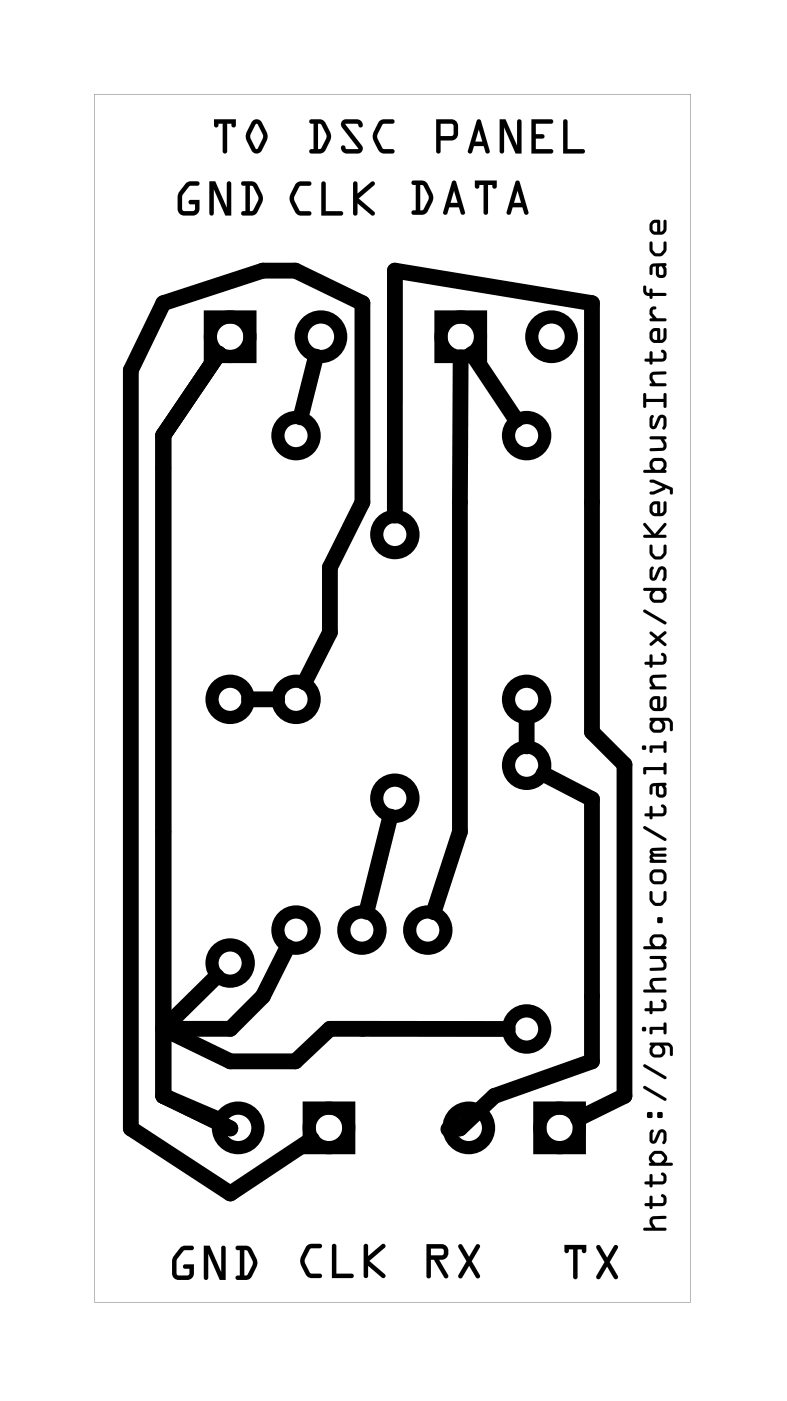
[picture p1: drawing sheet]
<svg xmlns="http://www.w3.org/2000/svg" width="30mm" height="54mm" viewBox="0 0 30 54" stroke-linecap="round" stroke-linejoin="round" font-family="sans-serif">
<g fill="#000">
<path d="M3.6 3.6h23v46.6h-23zM3.6 3.6v46.6h23v-46.6z"/>
<path d="M7.1 7.1l.3-.1h.3l-.1 .2h-.3l-.3 .4v.4l.1 .1h.4v-.2h-.2v-.2h.4v.4l-.2 .2h-.5l-.1-.2v-.6zM7.1 7.1a.88 .88 0 0 0-.1 1.2h.5l.2-.3v-.3h-.3l-.1 .1 .2 .1v.2h-.5l.1-.6 .2-.3 .3-.1h.1l-.1-.1h-.2zM8.1 7h.2l.4 1v-.9l.1-.1h.1v1.3h-.2l-.5-1v.9v.1h-.1zM8.1 7v1.3h.1v-.1v-.9l.5 1h.2v-1.3h-.1l-.1 .1v.9l-.4-1zM9.3 7h.5l.3 .6v.2l-.3 .5h-.5v-.1l.2-.1v-.9l-.2-.1zM9.3 7v.1l.2 .1v.9l-.2 .1v.1h.5l.3-.5v-.2l-.3-.6zM9.6 7.2v.9h.1l.3-.5-.2-.4zM9.6 7.2h.2l.2 .4-.3 .5h-.1z"/>
<path d="M7.1 7.1l.3-.1h.2l.1 .1h-.1l-.3 .1-.2 .3-.1 .6h.5v-.2h-.2v-.1l.4-.1v.4l-.2 .2h-.4l-.2-.1-.1-.2a.91 .91 0 0 1 .3-.9zM8.1 7h.2l.4 1v-.9l.1-.1h.1v1.3h-.2l-.5-1v.9v.1h-.1zM9.3 7h.5a.77 .77 0 0 1 .1 1.2l-.1 .1h-.5v-.1l.2-.1v-.9l-.2-.1zM9.6 7.2v.9h.1l.3-.5-.2-.4z"/>
<path d="M8.2 4.6h.9l-.1 .3-.1-.1h-.1l-.1 1.1-.1-.1v-1h-.2l-.1 .1zM8.3 4.6v.3l.1-.1h.2v1l.1 .1 .1-1.1h.1l.1 .1 .1-.3zM9.7 4.7l.2-.1 .2 .1 .2 .5-.2 .6a.22 .22 0 0 1-.4 0l-.2-.5zM9.7 4.7l-.2 .6 .2 .5a.22 .22 0 0 0 .4 0l.2-.5-.2-.6a.22 .22 0 0 0-.4 0zM9.9 4.8l-.3 .5 .3 .4 .2-.4zM9.9 4.8l.2 .5-.2 .4-.3-.4zM11.9 4.6h.6l.3 .6-.1 .2-.3 .5h-.5v-.1l.2-.1v-.9l-.2-.1zM11.9 4.6v.1l.2 .1v.9l-.2 .1v.1h.5l.3-.5 .1-.2-.3-.6zM12.3 4.8v.9l.3-.4-.2-.5zM12.3 4.8h.1l.2 .5-.3 .4zM13.2 4.7l.6-.1 .2 .1-.1 .2-.1-.1h-.5l.7 .9-.1 .2h-.5l-.2-.1v-.2l.2 .1h.4l-.6-.8zM13.2 4.7v.2l.6 .8h-.4l-.2-.1v.2l.2 .1h.5l.1-.2-.7-.9h.5l.1 .1 .1-.2-.2-.1zM14.6 4.7l.2-.1h.4v.2h-.4l-.3 .5 .3 .4h.4v.2h-.5l-.3-.5v-.2zM14.6 4.7l-.2 .4a.78 .78 0 0 0 .3 .8h.4l.1-.1-.4-.1-.2-.3v-.2l.2-.4h.4v-.1v-.1h-.4zM16.8 4.6h.7l.2 .3-.1 .4-.6 .1v.4l-.1 .1-.1-.1zM16.8 4.6v1.2l.1 .1 .1-.1v-.4l.6-.1 .1-.4-.2-.3zM17 4.8v.4h.5v-.4zM17 4.8h.5v.4h-.5zM18.4 4.6l.1 .1 .4 1.1-.1 .1h-.1l-.1-.3h-.3l-.1 .3h-.2zM18.4 4.6l-.4 1.3h.2l.1-.3h.3l.1 .3h.1l.1-.1-.4-1.1zM18.5 5l-.2 .5h.3zM18.5 5l.1 .5h-.3zM19.3 4.6h.2l.4 1v-.9l.1-.1h.1v1.3h-.2l-.5-1v.9v.1h-.1zM19.3 4.6v1.3h.1v-.1v-.9l.5 1h.2v-1.3h-.1l-.1 .1v.9l-.4-1zM20.5 4.6h.8l-.1 .2h-.5v.4h.2l.1 .1h-.1h-.2v.4h.6v.2h-.8zM20.5 4.6v1.3h.8v-.1l-.6-.1v-.4h.2h.1l-.1-.1h-.2v-.4h.5l.1-.2zM21.7 4.6l.2 .1v1h.6v.2h-.8zM21.7 4.6v1.3h.8v-.1l-.6-.1v-1z"/>
<path d="M8.3 4.6h.8l-.1 .3-.1-.1h-.1l-.1 1.1-.1-.1v-1h-.2l-.1 .1zM9.7 4.7l.2-.1 .2 .1 .2 .5-.2 .6a.22 .22 0 0 1-.4 0l-.2-.5zM9.9 4.8l-.3 .5 .3 .4 .2-.4zM11.9 4.6h.6a.77 .77 0 0 1 .1 1.2l-.2 .1h-.5v-.1l.2-.1v-.9l-.2-.1zM12.3 4.8v.9l.3-.4-.2-.5zM13.2 4.7l.6-.1 .2 .1-.1 .2-.1-.1h-.5l.7 .9-.1 .2h-.5l-.2-.1v-.2l.2 .1h.4l-.6-.8zM14.6 4.7l.2-.1h.4v.2h-.4l-.3 .5 .3 .4 .4 .1v.1h-.1a.58 .58 0 0 1-.7-.6zM16.8 4.6h.7l.2 .3-.1 .4-.6 .1v.4l-.1 .1-.1-.1zM17 4.8v.4h.5v-.4zM18.4 4.6l.1 .1 .4 1.1-.1 .1h-.1l-.1-.3h-.3l-.1 .3h-.2zM18.5 5l-.2 .5h.3zM19.3 4.6h.2l.4 1v-.9l.1-.1h.1v1.3h-.2l-.5-1v.9v.1h-.1zM20.5 4.6h.8l-.1 .2h-.5v.4h.2l.1 .1h-.1h-.2v.4l.6 .1v.1h-.8zM21.7 4.6l.2 .1v1l.6 .1v.1h-.8z"/>
<path d="M11.4 7.1l.2-.1h.4v.2h-.4l-.3 .4 .3 .5h.4v.2h-.5l-.3-.5v-.2zM11.4 7.1l-.2 .4a.78 .78 0 0 0 .3 .8h.4l.1-.1v-.1h-.4l-.2-.4v-.2l.2-.3h.4v-.1v-.1h-.4zM12.4 7l.2 .1v1h.6v.2h-.8zM12.4 7v1.3h.8v-.2h-.6v-1zM13.6 7h.2v.5l.5-.5h.1l-.6 .6 .6 .6v.1l-.6-.5v.5h-.2zM13.6 7v1.3h.2v-.5l.6 .5v-.1l-.6-.6 .6-.6h-.1l-.5 .5v-.5z"/>
<path d="M11.4 7.1l.2-.1h.4v.2h-.4l-.3 .4 .3 .5h.4v.2h-.1a.58 .58 0 0 1-.7-.6zM12.4 7l.2 .1v1h.6v.2h-.8zM13.6 7h.2v.5l.5-.5h.1l-.6 .6 .6 .6v.1l-.6-.5v.5h-.2z"/>
<path d="M15.9 7h.5l.3 .5v.3l-.4 .5-.4-.1v-.1h.1v-1h-.1zM15.9 7v.1h.1v1h-.1v.1l.4 .1 .4-.5v-.3l-.3-.5zM16.2 7.1v1h.1l.2-.5-.2-.4zM16.2 7.1l.1 .1 .2 .4-.2 .5h-.1zM17.5 7h.1l.3 1.2v.1l-.1-.1-.1-.2h-.4l-.1 .2h-.1zM17.5 7l-.4 1.2h.1l.1-.2h.4l.1 .2 .1 .1v-.1l-.3-1.2zM17.5 7.3l-.1 .5h.2zM17.5 7.3l.1 .5h-.2zM18.3 7h.9l-.1 .3-.1-.2h-.2v1.2l-.2-.1v-1.1h-.1l-.1 .2zM18.3 7l.1 .3 .1-.2h.1v1.1l.2 .1v-1.2h.2l.1 .2v-.3zM19.9 7h.1l.4 1.2-.1 .1-.1-.1-.1-.2h-.3l-.1 .2h-.2zM19.9 7l-.4 1.2h.2l.1-.2h.3l.1 .2 .1 .1 .1-.1-.4-1.2zM19.9 7.3l-.1 .5h.3zM20 7.3l.1 .5h-.3z"/>
<path d="M15.9 7h.5a.77 .77 0 0 1 .1 1.1l-.2 .2-.4-.1v-.1h.1v-1h-.1zM16.2 7.1v1h.1l.2-.5-.2-.4zM17.5 7h.1l.3 1.2v.1l-.1-.1-.1-.2h-.4l-.1 .2h-.1zM17.5 7.3l-.1 .5h.2zM18.3 7h.8v.3l-.1-.2h-.2v1.2l-.2-.1v-1.1h-.1l-.1 .2zM19.9 7h.1l.4 1.2-.1 .1-.1-.1-.1-.2h-.3l-.1 .2h-.2zM20 7.3l-.2 .5h.3z"/>
<path d="M6.9 48.1l.2-.1h.4l-.1 .2h-.3l-.3 .4v.5h.1h.4v-.2h-.2v-.2h.4v.5l-.2 .1h-.5l-.1-.1-.1-.7zM6.9 48.1a.88 .88 0 0 0-.1 1.2h.5l.2-.2v-.4h-.4v.1l.2 .1v.2h-.5v-.6l.3-.3h.3l.1-.1-.1-.1h-.3zM7.9 48h.2l.4 1v-.9l.1-.1h.1v1.3h-.2l-.5-1v.9v.1h-.1zM7.9 48v1.3h.1v-.1v-.9l.5 1h.2v-1.3h-.1l-.1 .1v.9l-.4-1zM9.1 48h.5l.3 .6v.2l-.3 .5h-.5v-.1l.1-.1v-.9l-.1-.1zM9.1 48v.1l.1 .1v.9l-.1 .1v.1h.5l.3-.5v-.2l-.3-.6zM9.4 48.2v.9h.1l.3-.4-.2-.5zM9.4 48.2h.2l.2 .5-.3 .4h-.1z"/>
<path d="M6.9 48.1l.2-.1h.3l.1 .1-.1 .1h-.3l-.3 .3v.6h.5v-.2h-.2v-.1l.4-.1v.5l-.2 .1h-.4l-.2-.1-.1-.1a.91 .91 0 0 1 .3-1zM7.9 48h.2l.4 1v-.9l.1-.1h.1v1.3h-.2l-.5-1v.9v.1h-.1zM9.1 48h.5a.77 .77 0 0 1 .1 1.2l-.1 .1h-.5v-.1l.1-.1v-.9l-.1-.1zM9.4 48.2v.9h.1l.3-.4-.2-.5z"/>
<path d="M11.8 48l.2-.1 .4 .1v.1h-.4l-.3 .5 .3 .5h.4v.1h-.5l-.3-.4v-.3zM11.8 48l-.2 .4a.78 .78 0 0 0 .3 .8h.4h.1v-.1h-.4l-.2-.4v-.2l.2-.4h.4v-.1v-.1h-.4zM12.8 47.9l.2 .1v1.1h.6v.1h-.8zM12.8 47.9v1.3h.8v-.1h-.6v-1.1zM14 47.9l.2 .1v.4l.5-.5 .2 .1-.7 .6 .6 .5v.1l-.6-.4v.4h-.2zM14 47.9v1.3h.2v-.4l.6 .4v-.1l-.6-.5 .7-.6-.2-.1-.5 .5v-.4z"/>
<path d="M11.8 48l.2-.1 .4 .1v.1h-.4l-.3 .5 .3 .5h.4v.1h-.1a.58 .58 0 0 1-.7-.5zM12.8 47.9l.2 .1v1.1h.6v.1h-.8zM14 47.9l.2 .1v.4l.5-.5 .2 .1-.7 .6 .6 .5v.1l-.6-.4v.4h-.2z"/>
<path d="M16.4 47.9h.6a.31 .31 0 0 1 .3 .4 .31 .31 0 0 1-.4 .2l.4 .7h-.1l-.5-.7h-.1v.7h-.1zM16.4 47.9l.1 1.3h.1v-.7h.1l.4 .7h.2l-.4-.7a.3 .3 0 0 0 .4-.2 .3 .3 0 0 0-.3-.4zM16.6 48.1v.3l.5-.1v-.2zM16.6 48.1h.5v.2l-.5 .1zM17.7 48h.1l.3 .4 .2-.4h.2l-.3 .6 .3 .5v.1h-.2l-.2-.4-.3 .4h-.1l.3-.6zM17.7 48l.3 .6-.3 .6h.1l.3-.4 .2 .4h.2v-.1l-.3-.5 .3-.6h-.2l-.2 .4-.3-.4z"/>
<path d="M16.4 47.9h.6a.31 .31 0 0 1 .3 .4 .31 .31 0 0 1-.4 .2l.4 .7h-.1l-.5-.7h-.1v.7h-.1zM16.6 48.1v.3l.5-.1v-.2zM17.7 48h.1l.3 .4 .2-.4h.2l-.3 .6 .3 .5v.1h-.2l-.2-.4-.3 .4h-.1l.3-.6z"/>
<path d="M21.8 48h.8l-.1 .3-.1-.2h-.1l-.1 1.2-.1-.1v-1.1h-.2l-.1 .2zM21.8 48v.3l.1-.2h.2v1.1l.1 .1 .1-1.2h.1l.1 .2 .1-.3zM23 48h.1l.3 .5 .3-.5h.1l-.3 .6 .3 .6v.1l-.1-.1-.3-.4-.3 .4h-.1l.3-.6zM23 48l.3 .6-.3 .6h.1l.3-.4 .3 .4 .1 .1v-.1l-.3-.6 .3-.6h-.1l-.3 .5-.3-.5z"/>
<path d="M21.8 48h.8l-.1 .3-.1-.2h-.1l-.1 1.2-.1-.1v-1.1h-.2l-.1 .2zM23 48h.1l.3 .5 .3-.5h.1l-.3 .6 .3 .6v.1l-.1-.1-.3-.4-.3 .4h-.1l.3-.6z"/>
<path d="M25.1 46.9h.6v.1h-.5l.1 .3h.4v.1h-.9v-.1h.3l-.1-.2zM25.1 46.1h.1v.2h.3v-.3a.23 .23 0 0 1 .2 .2 .23 .23 0 0 1-.2 .3h-.3l-.1 .1-.1-.1-.1-.1 .1-.1zM25.1 45.2l.1 .1v.2h.3v-.3a.23 .23 0 0 1 .2 .2 .23 .23 0 0 1-.2 .2h-.3l-.1 .1-.1-.1h-.1v-.1h.1zM25.1 44.4l.1-.1a.35 .35 0 0 1 .5 .3l-.1 .2h.3v.1h-.8l-.1-.1h.1l-.1-.2zM25.2 44.5l-.1 .1 .2 .2h.2l.1-.1-.1-.2zM25.1 43.5l.1 .1v.3l.2-.3a.18 .18 0 0 1 .2-.1 .18 .18 0 0 1 .1 .2l-.1 .4-.1-.1v-.4l-.2 .4a.15 .15 0 0 1-.1 .1 .15 .15 0 0 1-.2-.2zM25.4 42.9h.1v.2h-.1zM25 42.9h.1v.2h-.1zM24.8 41.9l.9 .5h-.1l-.8-.5zM24.8 41l.9 .5-.1 .1-.8-.5zM25.1 40.2h.7l.1 .1v.3h-.1v-.3h-.2v.1v.3h-.4l-.2-.1 .1-.3zM25.3 40.3l-.1 .3h.3v-.2l-.1-.1zM25.1 39.6h.5l.1-.2v.4h-.1v-.1h-.4l-.1 .1zM24.7 39.6a.1 .1 0 0 1 .2 0 .1 .1 0 0 1-.2 0zM25.1 38.6h.1v.2h.3v-.3a.23 .23 0 0 1 .2 .2 .23 .23 0 0 1-.2 .3h-.3l-.1 .1-.1-.1-.1-.1v-.1h.1zM25.1 37.7h.6v.1l-.5 .1 .1 .2h.4v.1h-.9v-.1h.3l-.1-.2zM25.1 36.8h.6l-.1 .1a.25 .25 0 0 1 .1 .3 .25 .25 0 0 1-.2 .2h-.4v-.1l.5-.1-.1-.3h-.4zM25.1 36.1l.5-.1 .1 .2-.1 .3 .1 .1h-.9v-.1h.3l-.1-.3zM25.2 36.1v.2l.1 .1h.2l.1-.1-.1-.2zM25.4 35.4h.1v.1h-.1zM25.1 34.3l.1 .1v.3l.1 .1h.2l.1-.1v-.4l.1 .1v.2a.33 .33 0 0 1-.3 .3 .33 .33 0 0 1-.4-.3zM25 33.8a.35 .35 0 0 1 .7 0 .35 .35 0 0 1-.7 0zM25.2 33.6v.3h.4l-.1-.3zM25.1 32.7h.6v.1h-.5v.1h.5v.1h-.5v.1h.5v.1h-.6zM24.8 31.8l.9 .6h-.1l-.8-.5zM25.1 31.1h.1v.2h.3v-.3a.23 .23 0 0 1 .2 .2 .23 .23 0 0 1-.2 .3h-.3l-.1 .1-.1-.1-.1-.1v-.1h.1zM25.1 30.2h.6v.4a.21 .21 0 0 1-.2 .1 .21 .21 0 0 1-.2-.1v-.3h-.1v.3h-.2zM25.4 30.3v.3h.1l.1-.2-.1-.1zM24.8 29.6h.8l.1-.2v.4h-.1v-.1h-.7l-.1 .1zM25.1 28.7h.5l.1-.2v.5h-.1v-.2h-.4l-.1 .2zM24.7 28.8a.1 .1 0 0 1 .2 0 .1 .1 0 0 1-.2 0zM25.1 27.7h.7l.1 .1v.3h-.1v-.3h-.2v.1v.3h-.4l-.2-.1 .1-.3zM25.3 27.8l-.1 .2 .3 .1v-.2l-.1-.1zM25.1 26.9l.3-.1 .1 .5 .1-.1v-.3l.1-.1v.5l-.2 .1h-.4l-.1-.2zM25.2 27v.2l.1 .1v-.4zM25.1 26.1l.6-.1v.1l-.5 .1 .1 .2h.4v.1h-.6v-.1l-.1-.2zM25.1 25.2h.1v.3h.3v-.3a.23 .23 0 0 1 .2 .2 .23 .23 0 0 1-.2 .2h-.3l-.1 .1-.1-.1h-.1v-.1h.1zM25.1 24.3l.3 .2 .3-.2-.2 .3 .2 .3-.3-.2-.3 .2 .2-.3zM24.8 23.5l.9 .5-.1 .1-.8-.5zM24.8 22.7h.9v.4l-.1 .1h-.4l-.2-.2 .1-.2h-.3zM25.3 22.8l-.1 .1v.2h.3l.1-.2-.1-.1zM25.1 21.8l.1 .1v.4l.2-.4a.18 .18 0 0 1 .2-.1 .18 .18 0 0 1 .1 .2l-.1 .4h-.1v-.5l-.2 .4a.15 .15 0 0 1-.1 .1 .15 .15 0 0 1-.2-.2zM25.1 21h.1v.3l.1 .1h.2l.1-.1v-.3h.1v.3a.33 .33 0 0 1-.3 .3 .33 .33 0 0 1-.4-.3zM24.8 20.2l.4 .4 .5-.4-.3 .4h.3v.1h-.9v-.1h.3zM25.1 19.4l.3-.1 .1 .5 .1-.1v-.4h.1v.5l-.2 .1h-.4l-.1-.2zM25.2 19.5v.2l.1 .1v-.4zM25.1 18.5h.1l.7 .3v.2h-.1v-.1l-.2-.1-.5 .2v-.1l.4-.2-.4-.1zM25.1 17.7h.5l.1 .1-.1 .3 .1 .1h-.9v-.1h.3l-.1-.2zM25.2 17.8v.2l.1 .1h.2l.1-.1-.1-.2zM25.1 16.8h.6l-.1 .1a.25 .25 0 0 1 .1 .3 .25 .25 0 0 1-.2 .2h-.4v-.1l.5-.1-.1-.3h-.4zM25.1 16h.1v.4l.2-.3a.18 .18 0 0 1 .2-.1 .18 .18 0 0 1 .1 .2l-.1 .3h-.1v-.4l-.2 .3a.15 .15 0 0 1-.1 .1 .15 .15 0 0 1-.2-.1zM24.8 15.2h.1v.2h.7v-.2l.1-.1v.6h-.1v-.2h-.7v.2h-.1zM25.1 14.4l.6-.1v.1l-.5 .1 .1 .3h.4v.1h-.6v-.1l-.1-.2zM25.1 13.5l.1 .1v.2h.3v-.3a.23 .23 0 0 1 .2 .2 .23 .23 0 0 1-.2 .2h-.3l-.1 .1-.1-.1h-.1v-.1h.1zM25.1 12.7h.3l.1 .4 .1-.1v-.3h.1v.4l-.2 .1h-.4l-.1-.2zM25.2 12.8v.2l.1 .1v-.3zM25.1 11.9l.2-.1-.1 .3 .1 .2h.4v.1h-.6v-.1h.1l-.2-.2zM24.8 11h.1l.1 .3 .1-.2 .1 .2h.5l-.1 .1h-.4l-.1 .1h-.1a.32 .32 0 0 1-.2-.5zM25.1 10.2l.6-.1v.4a.21 .21 0 0 1-.2 .2 .21 .21 0 0 1-.2-.2v-.2h-.1v.3h-.2zM25.4 10.3v.3h.1l.1-.2-.1-.1zM25.1 9.3h.1v.3l.1 .2h.2l.1-.2v-.3h.1v.3a.33 .33 0 0 1-.3 .3 .33 .33 0 0 1-.4-.3zM25.1 8.5h.3l.1 .4 .1-.1v-.3h.1v.4l-.2 .1h-.4l-.1-.2zM25.2 8.6v.3h.1v-.3z"/>
<path d="M25.1 46.9h.6v.1h-.5v.1l.1 .2h.4v.1h-.9v-.1h.3l-.1-.2zM25.1 46.9l-.1 .2 .1 .2h-.3v.1h.9v-.1h-.4l-.1-.2v-.1h.5v-.1zM25.1 46.1h.1v.2h.3l.1-.1-.1-.1v-.1a.24 .24 0 0 1 .2 .2 .24 .24 0 0 1-.2 .3h-.3l-.1 .1-.1-.1h-.1v-.1l.1-.1zM25.1 46.1l-.1 .3h-.1l.1 .1 .1 .1 .1-.1h.3a.24 .24 0 0 0 .2-.3 .24 .24 0 0 0-.2-.2v.1l.1 .1-.1 .2h-.3v-.3zM25.1 45.2l.1 .1v.2h.3l.1-.2-.1-.1a.24 .24 0 0 1 .2 .2 .24 .24 0 0 1-.2 .2h-.3l-.1 .1-.1-.1h-.1v-.1h.1zM25.1 45.2l-.1 .3h-.1v.1h.1l.1 .1 .1-.1h.3a.24 .24 0 0 0 .2-.2 .24 .24 0 0 0-.2-.2l.1 .1-.1 .2h-.3v-.2zM25.1 44.4h.4l.2 .1-.1 .3h.3v.1h-.8l-.1-.1h.1l-.1-.2zM25.1 44.4l-.1 .2 .1 .2h-.1l.1 .1h.8v-.1h-.3l.1-.2-.2-.2zM25.2 44.5l-.1 .1 .2 .2h.2l.1-.1-.1-.2zM25.2 44.5h.3l.1 .2-.1 .1h-.2l-.2-.2zM25.1 43.5l.1 .1v.3l.2-.3a.18 .18 0 0 1 .2-.1 .18 .18 0 0 1 .1 .2l-.1 .4-.1-.1v-.4l-.2 .4-.2 .1-.1-.2zM25.1 43.5l-.1 .4a.15 .15 0 0 0 .2 .2 .15 .15 0 0 0 .1-.1l.2-.4v.4l.1 .1 .1-.5-.1-.1h-.2l-.2 .4v-.3zM25.3 42.9h.2v.2h-.2zM25.4 42.9v.2h.1v-.2zM25 42.9h.1v.2h-.1zM25 42.9v.2h.1v-.2zM24.8 41.9l.9 .5h-.1l-.8-.5zM24.8 41.9l.8 .5h.1zM24.8 41l.9 .5-.1 .1-.8-.5zM24.8 41v.1l.8 .5 .1-.1zM25.1 40.2h.7l.1 .1v.3h-.1v-.3h-.2v.1v.3h-.4l-.2-.1 .1-.3zM25.1 40.2v.1v.3l.1 .1h.4v-.3v-.1h.2v.3h.1v-.3l-.1-.1zM25.3 40.3l-.1 .3h.3v-.2l-.1-.1zM25.3 40.3h.1l.1 .1v.2h-.3zM25.1 39.6h.5l.1-.2v.4h-.1v-.1h-.4l-.1 .1zM25.1 39.6v.2l.1-.1h.4v.1h.1v-.4l-.1 .2zM24.7 39.6a.1 .1 0 0 1 .2 0 .1 .1 0 0 1-.2 0zM24.7 39.6a.1 .1 0 0 0 .2 0 .1 .1 0 0 0-.2 0zM25.1 38.6h.1v.2h.3l.1-.1-.1-.1v-.1a.24 .24 0 0 1 .2 .2 .24 .24 0 0 1-.2 .3h-.3l-.1 .1-.1-.1-.1-.1v-.1h.1zM25.1 38.6l-.1 .2h-.1v.1l.1 .1 .1 .1 .1-.1h.3a.24 .24 0 0 0 .2-.3 .24 .24 0 0 0-.2-.2v.1l.1 .1-.1 .1h-.3v-.2zM25.1 37.7h.6v.1h-.5v.1l.1 .2h.4v.1h-.9v-.1h.3l-.1-.2zM25.1 37.7l-.1 .2 .1 .2h-.3v.1h.9v-.1h-.4l-.1-.2v-.1h.5v-.1zM25.1 36.8h.6l-.1 .1a.26 .26 0 0 1-.1 .5h-.4v-.1h.4l.1-.2-.1-.2h-.4zM25.1 36.8v.1h.4l.1 .3-.5 .1v.1h.4a.21 .21 0 0 0 .2-.3l-.1-.2h.1v-.1zM25.1 36.1l.5-.1 .1 .2-.1 .3 .1 .1h-.9v-.1h.3l-.1-.3zM25.1 36.1l-.1 .1 .1 .3h-.3v.1h.9l-.1-.1 .1-.3-.1-.2zM25.2 36.1v.2l.1 .1h.2l.1-.1-.1-.2zM25.2 36.1h.3l.1 .2-.1 .1h-.2l-.1-.1zM25.3 35.3h.2v.2h-.2zM25.4 35.4v.1h.1v-.1zM25.1 34.3l.1 .1v.2l.1 .2h.1l.2-.2v-.2l.1-.1v.4a.34 .34 0 0 1-.4 .2 .34 .34 0 0 1-.3-.2zM25.1 34.3l-.1 .4 .2 .2h.3l.2-.2v-.4l-.1 .1v.3l-.2 .1h-.1l-.1-.1v-.3zM25 33.8a.35 .35 0 0 1 .7 0 .35 .35 0 0 1-.7 0zM25 33.8a.35 .35 0 0 0 .7 0 .35 .35 0 0 0-.7 0zM25.2 33.6v.3h.4l-.1-.3zM25.2 33.6h.3l.1 .3h-.4zM25.1 32.7h.6v.1h-.5v.1h.5v.1h-.5v.1h.5v.1h-.6zM25.1 32.7v.5h.6v-.1h-.5v-.1h.5v-.1h-.5v-.1h.4l.1-.1zM24.8 31.8l.9 .6h-.1l-.8-.5zM24.8 31.8v.1l.8 .5h.1zM25.1 31.1h.1v.2h.3l.1-.1-.1-.2a.24 .24 0 0 1 .2 .2 .24 .24 0 0 1-.2 .3h-.3l-.1 .1-.1-.1-.1-.1v-.1h.1zM25.1 31.1l-.1 .2h-.1v.1h.1l.1 .2 .1-.2h.3a.24 .24 0 0 0 .2-.2 .24 .24 0 0 0-.2-.2l.1 .2-.1 .1h-.3v-.2zM25.1 30.2h.6v.4a.21 .21 0 0 1-.2 .1 .21 .21 0 0 1-.2-.1v-.3h-.1l-.1 .3h-.1zM25.1 30.2l-.1 .4h.2v-.3h.1v.3a.21 .21 0 0 0 .2 .1 .21 .21 0 0 0 .2-.1v-.4zM25.4 30.3v.3h.1l.1-.2-.1-.1zM25.4 30.3h.1l.1 .1-.1 .2h-.1zM24.8 29.6h.8l.1-.2v.4h-.1v-.1h-.7l-.1 .1zM24.8 29.6v.2l.1-.1h.7v.1h.1v-.4l-.1 .2zM25.1 28.7h.5l.1-.2v.5h-.1v-.2h-.4l-.1 .2zM25.1 28.7v.3l.1-.2h.4v.2h.1v-.4l-.1 .1zM24.7 28.8a.1 .1 0 0 1 .2 0 .1 .1 0 0 1-.2 0zM24.7 28.8a.1 .1 0 0 0 .2 0 .1 .1 0 0 0-.2 0zM25.1 27.7h.7l.1 .1v.3h-.1v-.3h-.2v.1v.3h-.4l-.2-.1 .1-.3zM25.1 27.7v.1v.3l.1 .1h.4v-.3v-.1h.2v.3h.1v-.3l-.1-.1zM25.3 27.8l-.1 .2 .3 .1v-.2l-.1-.1zM25.3 27.8h.1l.1 .1v.2l-.3-.1zM25.1 26.9l.3-.1 .1 .5 .1-.1v-.3l.1-.1v.5l-.2 .1h-.4l-.1-.2zM25.1 26.9l-.1 .3 .1 .2h.4l.2-.1v-.5l-.1 .1v.3l-.1 .1-.1-.5zM25.2 27v.2l.1 .1v-.4zM25.2 27l.1-.1v.4l-.1-.1zM25.1 26.1l.6-.1v.1h-.5v.2l.1 .1h.4v.1h-.6v-.1l-.1-.2zM25.1 26.1l-.1 .1 .1 .2v.1h.6v-.1h-.4l-.1-.1v-.2h.5v-.1zM25.1 25.2h.1v.3h.3l.1-.2-.1-.1v-.1a.24 .24 0 0 1 .2 .3 .24 .24 0 0 1-.2 .2h-.3l-.1 .1-.1-.1h-.1v-.1h.1zM25.1 25.2l-.1 .3h-.1v.1h.1l.1 .1 .1-.1h.3a.24 .24 0 0 0 .2-.2 .24 .24 0 0 0-.2-.2l.1 .1-.1 .2h-.3v-.3zM25.1 24.3l.3 .2 .3-.2-.2 .3 .2 .3-.3-.2-.3 .2 .2-.3zM25.1 24.3l.2 .3-.2 .3 .3-.2 .3 .2-.3-.3 .3-.3-.3 .2zM24.8 23.5l.9 .5-.1 .1-.8-.5zM24.8 23.5v.1l.8 .5 .1-.1zM24.8 22.7h.9v.4l-.1 .1h-.4l-.2-.2 .1-.2h-.3zM24.8 22.7v.1h.3l-.1 .2 .2 .2h.4l.1-.1v-.4zM25.3 22.8l-.1 .1v.2h.3l.1-.2-.1-.1zM25.3 22.8h.2l.1 .1-.1 .2h-.3v-.2zM25.1 21.8l.1 .1v.4l.2-.4a.18 .18 0 0 1 .2-.1 .18 .18 0 0 1 .1 .2l-.1 .4h-.1v-.5l-.2 .4-.2 .1-.1-.2zM25.1 21.8l-.1 .4a.15 .15 0 0 0 .2 .2 .15 .15 0 0 0 .1-.1l.2-.4v.5h.1l.1-.5-.1-.1h-.2l-.2 .5v-.4zM25.1 21h.1v.3l.1 .1h.1l.2-.1v-.3h.1v.4a.34 .34 0 0 1-.4 .2 .34 .34 0 0 1-.3-.3zM25.1 21l-.1 .3 .2 .2h.3l.2-.1v-.4h-.1v.3l-.2 .1h-.1l-.1-.1v-.3zM24.8 20.2l.4 .4 .5-.5v.1l-.3 .4h.3v.1h-.9v-.1h.3zM24.8 20.2l.3 .4h-.3v.1h.9v-.1h-.3l.3-.4-.5 .4zM25.1 19.4l.3-.1 .1 .5 .1-.1v-.4h.1v.5l-.2 .1h-.4l-.1-.2zM25.1 19.4l-.1 .3 .1 .1 .4 .1 .2-.1v-.5h-.1v.4l-.1 .1-.1-.5zM25.2 19.5v.2l.1 .1v-.4zM25.2 19.5l.1-.1v.4l-.1-.1zM25.1 18.5h.1l.7 .3v.2h-.1v-.1l-.2-.1-.5 .2v-.1l.4-.2-.4-.1zM25.1 18.5v.1l.4 .1-.4 .2v.1l.5-.2 .2 .1v.1h.1v-.2l-.7-.3zM25.1 17.7h.5l.1 .1-.1 .3 .1 .1h-.9v-.1h.3l-.1-.2zM25.1 17.7l-.1 .2 .1 .2h-.3v.1h.9l-.1-.1 .1-.3-.1-.1zM25.2 17.8v.2l.1 .1h.2l.1-.1-.1-.2zM25.2 17.8h.3l.1 .2-.1 .1h-.2l-.1-.1zM25.1 16.8h.6l-.1 .1a.26 .26 0 0 1-.1 .5h-.4v-.1l.4-.1 .1-.1-.1-.2h-.4zM25.1 16.8v.1h.4l.1 .3-.5 .1v.1h.4a.22 .22 0 0 0 .2-.4l-.1-.1h.1v-.1zM25.1 16h.1v.4l.2-.3a.18 .18 0 0 1 .2-.1 .18 .18 0 0 1 .1 .2l-.1 .3h-.1v-.4l-.2 .4h-.2l-.1-.1zM25.1 16l-.1 .4a.15 .15 0 0 0 .2 .1 .15 .15 0 0 0 .1-.1l.2-.3v.4h.1l.1-.4-.1-.1h-.2l-.2 .4v-.4zM24.8 15.2h.1v.2h.7v-.2l.1-.1v.6h-.1v-.2h-.7v.2h-.1zM24.8 15.2v.5h.1v-.2h.7v.2h.1v-.6l-.1 .3h-.7v-.2zM25.1 14.4l.6-.1v.1h-.5v.2l.1 .2h.4v.1h-.6v-.1l-.1-.2zM25.1 14.4l-.1 .2 .1 .2v.1h.6v-.1h-.4l-.1-.2v-.2h.5v-.1zM25.1 13.5l.1 .1v.2h.3l.1-.2-.1-.1a.24 .24 0 0 1 .2 .2 .24 .24 0 0 1-.2 .2h-.3l-.1 .1-.1-.1h-.1v-.1h.1zM25.1 13.5l-.1 .3h-.1v.1h.1l.1 .1 .1-.1h.3a.24 .24 0 0 0 .2-.2 .24 .24 0 0 0-.2-.2l.1 .1-.1 .2h-.3v-.2zM25.1 12.7h.3l.1 .4 .1-.1v-.3h.1v.4l-.2 .1h-.4l-.1-.2zM25.1 12.7l-.1 .3 .1 .2h.4l.2-.1v-.4h-.1v.3l-.1 .1-.1-.4zM25.2 12.8v.2l.1 .1v-.3zM25.2 12.8h.1v.3l-.1-.1zM25.1 11.9l.2-.1-.1 .3 .1 .2h.4v.1h-.6v-.1h.1l-.2-.2zM25.1 11.9l-.1 .2 .2 .2h-.1v.1h.6v-.1h-.4l-.1-.2 .1-.3zM24.8 11h.1l.1 .3 .1-.2 .1 .2h.5l-.5 .1-.1 .1-.1-.1a.25 .25 0 0 1-.2-.1 .25 .25 0 0 1 0-.3zM24.8 11a.25 .25 0 0 0 .2 .4l.1 .1 .1-.1 .5-.1h-.5l-.1-.2-.1 .2-.1-.3zM25.1 10.2l.6-.1v.4a.21 .21 0 0 1-.2 .2 .21 .21 0 0 1-.2-.2v-.2h-.1l-.1 .3h-.1zM25.1 10.2l-.1 .4h.2v-.3h.1v.2a.21 .21 0 0 0 .2 .2 .21 .21 0 0 0 .2-.2v-.4zM25.4 10.3v.3h.1l.1-.2-.1-.1zM25.4 10.3h.1l.1 .1-.1 .2h-.1zM25.1 9.3h.1v.3l.1 .1 .1 .1 .2-.2v-.3h.1v.4a.34 .34 0 0 1-.4 .2 .34 .34 0 0 1-.3-.3zM25.1 9.3l-.1 .3 .2 .3h.3l.2-.2v-.4h-.1v.3l-.2 .2h-.1l-.1-.2v-.3zM25.1 8.5h.3l.1 .4 .1-.1v-.3h.1v.4l-.2 .1h-.4l-.1-.2zM25.1 8.5l-.1 .3 .1 .2h.4l.2-.1v-.4h-.1v.3l-.1 .1-.1-.4zM25.2 8.6v.3h.1v-.3zM25.2 8.6h.1v.3h-.1z"/>
</g>
<g fill="none" stroke="#000" stroke-width=".51">
<path d="M8.1 12.2h1.5v1.5h-1.5zM17 12.2h1.5v1.5h-1.5zM11.9 42.7h1.5v1.5h-1.5zM20.8 42.7h1.5v1.5h-1.5z"/>
<circle cx="8.9" cy="13" r=".76"/>
<circle cx="11.4" cy="16.8" r=".7"/>
<circle cx="12.4" cy="13" r=".76"/>
<circle cx="17.8" cy="13" r=".76"/>
<circle cx="20.3" cy="16.8" r=".7"/>
<circle cx="21.3" cy="13" r=".76"/>
<circle cx="8.9" cy="26.9" r=".7"/>
<circle cx="8.9" cy="37.1" r=".7"/>
<circle cx="11.4" cy="35.8" r=".7"/>
<circle cx="11.4" cy="26.9" r=".7"/>
<circle cx="14" cy="35.8" r=".7"/>
<circle cx="15.2" cy="20.6" r=".7"/>
<circle cx="15.2" cy="30.8" r=".7"/>
<circle cx="16.5" cy="35.8" r=".7"/>
<circle cx="20.3" cy="29.5" r=".7"/>
<circle cx="20.3" cy="39.6" r=".7"/>
<circle cx="20.3" cy="26.9" r=".7"/>
<circle cx="9.2" cy="43.5" r=".76"/>
<circle cx="12.7" cy="43.5" r=".76"/>
<circle cx="18.1" cy="43.5" r=".76"/>
<circle cx="21.6" cy="43.5" r=".76"/>
</g>
<g fill="none" stroke="#000" stroke-width=".61">
<path d="M8.4 13.6l-2.1 3.2v25.4M12.2 13.7l-.6 2.4M15.2 19.9v-9.5l7.6 1.3v16.5l1.3 1.3v12.7l-1.8 .9M17.8 13.8l-.1 18.2-1 3.1M18.2 13.6l1.7 2.6M6.3 39.6l2.6 1.3h2.5l1.3-1.3h6.9M8.4 37.6l-2.1 2M9.6 26.9h1.1M11.1 36.5l-1 1.9-1.2 1.2h-2.6M11.7 26.3l1-1.9v-2.5l1.3-2.5v-7.7l-2.6-1.3h-1.3l-3.8 1.3-1.3 2.6v29.2l3.9 2.5 3.1-2.1M15 31.5l-.9 3.6M20.3 27.7v1.1"/>
<path d="M20.9 29.8l1.9 1v10.1l-3.7 1.3-1.4 1.3h-.4M6.3 42.2l2.2 .9M6.3 42.2l2.6 1.3"/>
</g>
</svg>
